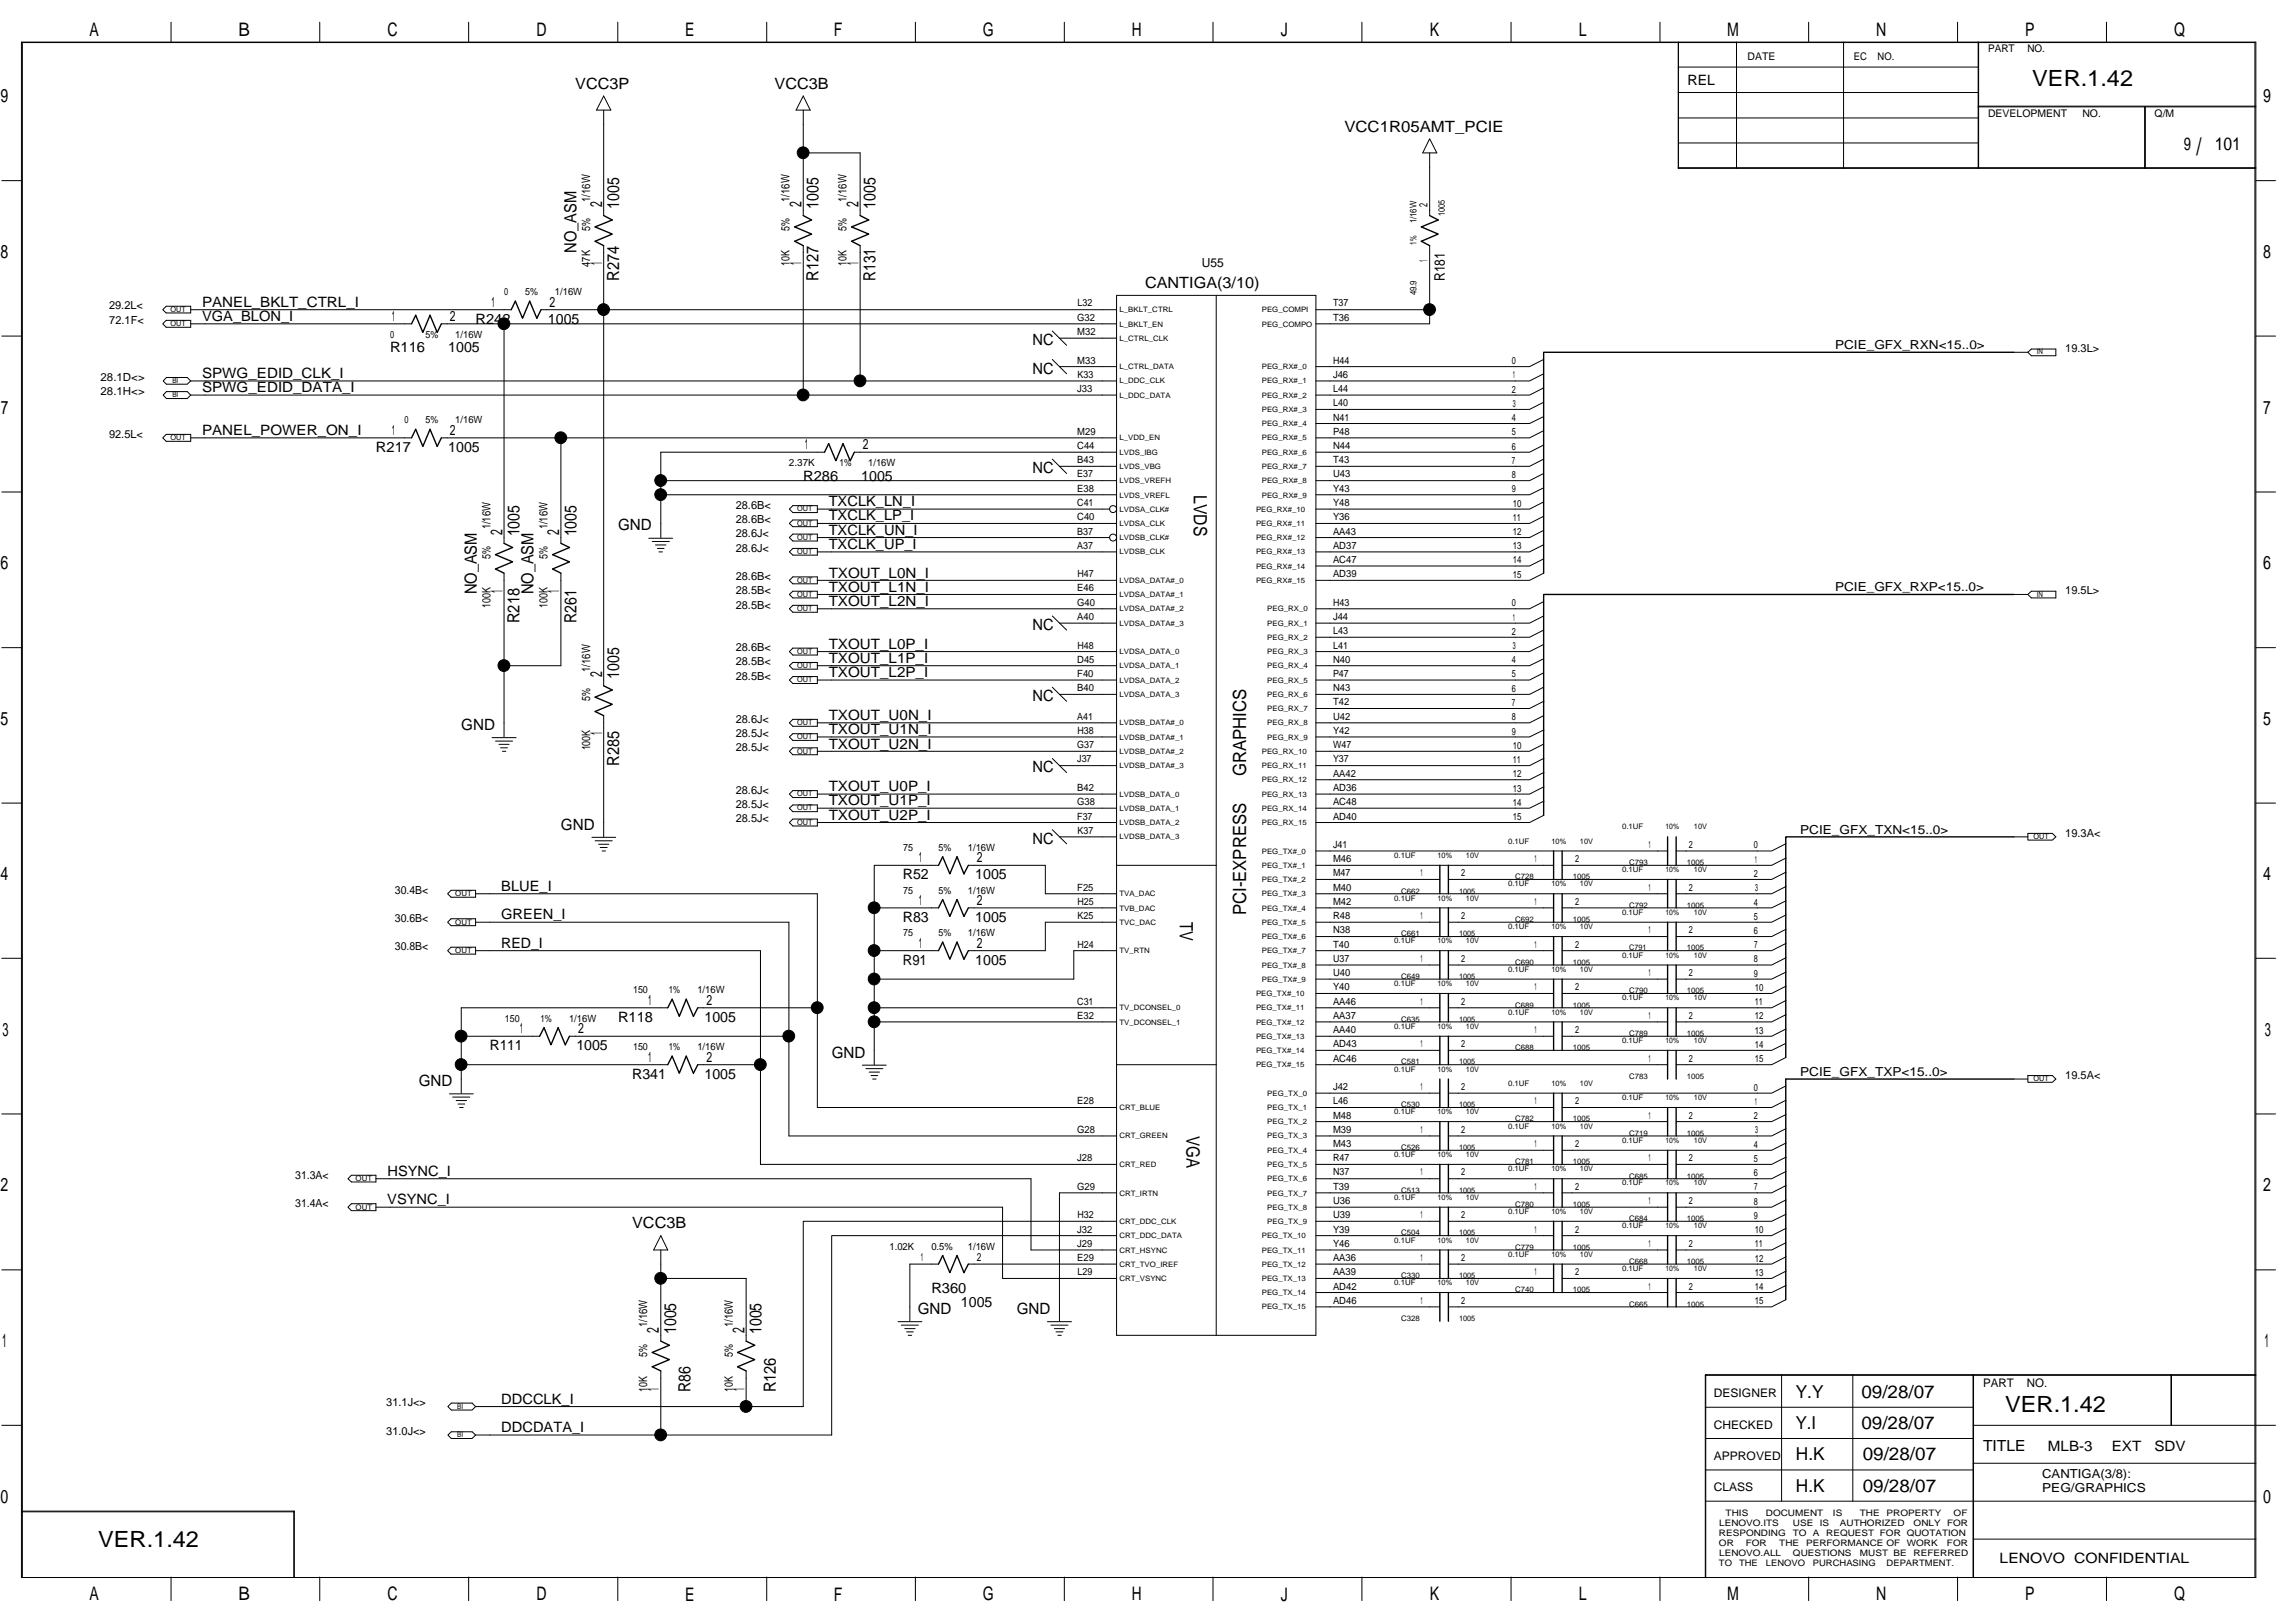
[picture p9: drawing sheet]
<svg xmlns="http://www.w3.org/2000/svg" width="420mm" height="297mm" viewBox="0 0 420 297" stroke-linecap="round" stroke-linejoin="round" font-family="sans-serif">
<defs><g id="words">
<text font-size="4.4" x="402.1" y="28.4">/</text>
<g font-size="4.1">
<text x="372.1" y="15.7">VER.1.42</text>
<text x="367.1" y="258.4">VER.1.42</text>
<text x="18" y="283.2">VER.1.42</text>
</g>
<g font-size="3.4">
<text x="16.4" y="6.6">A</text>
<text x="43.6" y="6.6">B</text>
<text x="70.9" y="6.6">C</text>
<text x="98.2" y="6.6">D</text>
<text x="125.4" y="6.6">E</text>
<text x="152.7" y="6.6">F</text>
<text x="179.9" y="6.6">G</text>
<text x="207.2" y="6.6">H</text>
<text x="234.5" y="6.6">J</text>
<text x="261.8" y="6.6">K</text>
<text x="289" y="6.6">L</text>
<text x="316.2" y="6.6">M</text>
<text x="343.5" y="6.6">N</text>
<text x="370.8" y="6.6">P</text>
<text x="398" y="6.6">Q</text>
<text x=".1" y="18.8">9</text>
<text x="414.3" y="18.8">9</text>
<text x=".1" y="47.2">8</text>
<text x="414.3" y="47.2">8</text>
<text x=".2" y="75.7">7</text>
<text x="414.3" y="75.7">7</text>
<text x="218.6" y="90.6" transform="rotate(90 218.6 90.6)">LVDS</text>
<text x=".1" y="104.2">6</text>
<text x="414.3" y="104.2">6</text>
<text x=".1" y="132.7">5</text>
<text x="414.3" y="132.7">5</text>
<text x=".1" y="161.1">4</text>
<text x="414.3" y="161.1">4</text>
<text x="216" y="168.8" transform="rotate(90 216 168.8)">TV</text>
<text x=".5" y="189.6">3</text>
<text x="414.6" y="189.6">3</text>
<text x="217.2" y="207.9" transform="rotate(90 217.2 207.9)">VGA</text>
<text x=".1" y="218.1">2</text>
<text x="414.3" y="218.1">2</text>
<text x=".4" y="246.6">1</text>
<text x="414.6" y="246.6">1</text>
<text x=".1" y="275.1">0</text>
<text x="414.3" y="275.1">0</text>
<text x="16.4" y="292.9">A</text>
<text x="43.6" y="292.9">B</text>
<text x="70.9" y="292.9">C</text>
<text x="98.2" y="292.9">D</text>
<text x="125.4" y="292.9">E</text>
<text x="152.7" y="292.9">F</text>
<text x="179.9" y="292.9">G</text>
<text x="207.2" y="292.9">H</text>
<text x="234.5" y="292.9">J</text>
<text x="261.8" y="292.9">K</text>
<text x="289" y="292.9">L</text>
<text x="316.2" y="292.9">M</text>
<text x="343.5" y="292.9">N</text>
<text x="370.8" y="292.9">P</text>
<text x="398" y="292.9">Q</text>
</g>
<g font-size="3.3">
<text x="399.8" y="27.4">9</text>
<text x="405.5" y="27.4">101</text>
<text x="228.1" y="142.1" transform="rotate(-90 228.1 142.1)">GRAPHICS</text>
<text x="228.1" y="167.5" transform="rotate(-90 228.1 167.5)">PCI-EXPRESS</text>
<text x="328.7" y="255.8">Y.Y</text>
<text x="340.8" y="255.8">09/28/07</text>
<text x="328.7" y="261.6">Y.I</text>
<text x="340.8" y="261.6">09/28/07</text>
<text x="328.8" y="267.3">H.K</text>
<text x="341" y="267.3">09/28/07</text>
<text x="328.8" y="273">H.K</text>
<text x="341" y="273">09/28/07</text>
</g>
<g font-size="3.1">
<text x="110.2" y="37.9" transform="rotate(-90 110.2 37.9)">2</text>
<text x="113.4" y="38.2" transform="rotate(-90 113.4 38.2)">1005</text>
<text x="146.7" y="37.9" transform="rotate(-90 146.7 37.9)">2</text>
<text x="149.8" y="38.2" transform="rotate(-90 149.8 38.2)">1005</text>
<text x="157.2" y="37.9" transform="rotate(-90 157.2 37.9)">2</text>
<text x="160.3" y="38.2" transform="rotate(-90 160.3 38.2)">1005</text>
<text x="105.5" y="46.2" transform="rotate(-90 105.5 46.2)">NO_ASM</text>
<text x="110.2" y="48.5" transform="rotate(-90 110.2 48.5)">1</text>
<text x="113.4" y="51.4" transform="rotate(-90 113.4 51.4)">R274</text>
<text x="146.7" y="48.5" transform="rotate(-90 146.7 48.5)">1</text>
<text x="149.8" y="51.4" transform="rotate(-90 149.8 51.4)">R127</text>
<text x="157.2" y="48.5" transform="rotate(-90 157.2 48.5)">1</text>
<text x="160.3" y="51.4" transform="rotate(-90 160.3 51.4)">R131</text>
<text x="92" y="97.9" transform="rotate(-90 92 97.9)">2</text>
<text x="95.1" y="98.2" transform="rotate(-90 95.1 98.2)">1005</text>
<text x="102.4" y="97.9" transform="rotate(-90 102.4 97.9)">2</text>
<text x="105.5" y="98.2" transform="rotate(-90 105.5 98.2)">1005</text>
<text x="87.3" y="108.8" transform="rotate(-90 87.3 108.8)">NO_ASM</text>
<text x="92" y="108.5" transform="rotate(-90 92 108.5)">1</text>
<text x="97.7" y="108.8" transform="rotate(-90 97.7 108.8)">NO_ASM</text>
<text x="102.4" y="108.5" transform="rotate(-90 102.4 108.5)">1</text>
<text x="95.1" y="114" transform="rotate(-90 95.1 114)">R218</text>
<text x="105.5" y="114" transform="rotate(-90 105.5 114)">R261</text>
<text x="110.2" y="124" transform="rotate(-90 110.2 124)">2</text>
<text x="113.4" y="124.2" transform="rotate(-90 113.4 124.2)">1005</text>
<text x="110.2" y="134.6" transform="rotate(-90 110.2 134.6)">1</text>
<text x="113.4" y="140.1" transform="rotate(-90 113.4 140.1)">R285</text>
<text x="120.6" y="243.9" transform="rotate(-90 120.6 243.9)">2</text>
<text x="123.8" y="244.2" transform="rotate(-90 123.8 244.2)">1005</text>
<text x="136.3" y="243.9" transform="rotate(-90 136.3 243.9)">2</text>
<text x="139.4" y="244.2" transform="rotate(-90 139.4 244.2)">1005</text>
<text x="120.6" y="254.5" transform="rotate(-90 120.6 254.5)">1</text>
<text x="126.4" y="254.8" transform="rotate(-90 126.4 254.8)">R86</text>
<text x="136.3" y="254.5" transform="rotate(-90 136.3 254.5)">1</text>
<text x="142" y="254.8" transform="rotate(-90 142 254.8)">R126</text>
</g>
<g font-size="2.8">
<text x="105.3" y="16.3">VCC3P</text>
<text x="141.8" y="16.3">VCC3B</text>
<text x="246.1" y="24.1">VCC1R05AMT_PCIE</text>
<text x="209.6" y="52.7">CANTIGA(3/10)</text>
<text x="189" y="63.1">NC</text>
<text x="189" y="68.4">NC</text>
<text x="189" y="86.6">NC</text>
<text x="113.1" y="97.1">GND</text>
<text x="189" y="115.3">NC</text>
<text x="189" y="128.3">NC</text>
<text x="84.4" y="133.6">GND</text>
<text x="189" y="141.4">NC</text>
<text x="102.7" y="151.9">GND</text>
<text x="189" y="154.4">NC</text>
<text x="152.3" y="193.5">GND</text>
<text x="76.7" y="198.8">GND</text>
<text x="115.7" y="224.8">VCC3B</text>
<text x="168" y="240.5">GND</text>
<text x="186.1" y="240.5">GND</text>
<text x="363" y="265.6">TITLE</text>
</g>
<text font-size="2.7" x="264.5" y="51.4" transform="rotate(-90 264.5 51.4)">R181</text>
<g font-size="2.6">
<text x="308.9" y="15.5">REL</text>
<text x="37" y="56.1">PANEL_BKLT_CTRL_I</text>
<text x="37" y="58.8">VGA_BLON_I</text>
<text x="71.7" y="58.8">1</text>
<text x="82.4" y="58.8">2</text>
<text x="87.1" y="59.3">R242</text>
<text x="90" y="56.1">1</text>
<text x="100.3" y="59.3">1005</text>
<text x="100.6" y="56.1">2</text>
<text x="71.4" y="64.5">R116</text>
<text x="82.1" y="64.5">1005</text>
<text x="37" y="71.8">SPWG_EDID_DATA_I</text>
<text x="37" y="69.2">SPWG_EDID_CLK_I</text>
<text x="37" y="79.6">PANEL_POWER_ON_I</text>
<text x="68.8" y="82.8">R217</text>
<text x="71.7" y="79.6">1</text>
<text x="82.1" y="82.8">1005</text>
<text x="82.4" y="79.6">2</text>
<text x="147.4" y="82.2">1</text>
<text x="158" y="82.2">2</text>
<text x="147.1" y="88">R286</text>
<text x="157.7" y="88">1005</text>
<text x="151.7" y="95.2">TXCLK_LP_I</text>
<text x="151.7" y="92.7">TXCLK_LN_I</text>
<text x="151.7" y="100.5">TXCLK_UP_I</text>
<text x="151.7" y="97.9">TXCLK_UN_I</text>
<text x="151.7" y="105.7">TXOUT_L0N_I</text>
<text x="151.7" y="110.9">TXOUT_L2N_I</text>
<text x="151.7" y="108.3">TXOUT_L1N_I</text>
<text x="151.7" y="118.7">TXOUT_L0P_I</text>
<text x="151.7" y="124">TXOUT_L2P_I</text>
<text x="151.7" y="121.3">TXOUT_L1P_I</text>
<text x="151.7" y="131.7">TXOUT_U0N_I</text>
<text x="151.7" y="137">TXOUT_U2N_I</text>
<text x="151.7" y="134.4">TXOUT_U1N_I</text>
<text x="151.7" y="147.4">TXOUT_U1P_I</text>
<text x="151.7" y="144.8">TXOUT_U0P_I</text>
<text x="151.7" y="150">TXOUT_U2P_I</text>
<text x="165.3" y="161">R52</text>
<text x="168.2" y="157.8">1</text>
<text x="178.6" y="161">1005</text>
<text x="178.8" y="157.8">2</text>
<text x="91.8" y="163.1">BLUE_I</text>
<text x="168.2" y="165.7">1</text>
<text x="178.8" y="165.7">2</text>
<text x="91.8" y="173.5">RED_I</text>
<text x="91.8" y="168.3">GREEN_I</text>
<text x="165.3" y="168.8">R83</text>
<text x="168.2" y="173.5">1</text>
<text x="178.6" y="168.8">1005</text>
<text x="178.8" y="173.5">2</text>
<text x="165.3" y="176.6">R91</text>
<text x="178.6" y="176.6">1005</text>
<text x="118.6" y="183.9">1</text>
<text x="129.3" y="183.9">2</text>
<text x="95.2" y="189.1">1</text>
<text x="105.8" y="189.1">2</text>
<text x="113.1" y="187">R118</text>
<text x="129" y="187">1005</text>
<text x="89.7" y="192.2">R111</text>
<text x="105.5" y="192.2">1005</text>
<text x="115.7" y="197.5">R341</text>
<text x="118.6" y="194.4">1</text>
<text x="129" y="197.5">1005</text>
<text x="129.3" y="194.4">2</text>
<text x="70.9" y="215.2">HSYNC_I</text>
<text x="70.9" y="220.4">VSYNC_I</text>
<text x="170.5" y="236.6">R360</text>
<text x="175.9" y="239.2">1005</text>
<text x="91.8" y="256.9">DDCCLK_I</text>
<text x="91.8" y="262.1">DDCDATA_I</text>
<text x="374.9" y="265.5">MLB-3</text>
<text x="386.6" y="265.5">EXT</text>
<text x="394.4" y="265.5">SDV</text>
<text x="366.1" y="286.1">LENOVO CONFIDENTIAL</text>
</g>
<g font-size="2.3">
<text x="220" y="48.8">U55</text>
<text x="335.9" y="63.9">PCIE_GFX_RXN&lt;15..0&gt;</text>
<text x="335.9" y="108.2">PCIE_GFX_RXP&lt;15..0&gt;</text>
<text x="329.6" y="152.6">PCIE_GFX_TXN&lt;15..0&gt;</text>
<text x="329.6" y="196.9">PCIE_GFX_TXP&lt;15..0&gt;</text>
<text x="373.9" y="270.4">CANTIGA(3/8):</text>
<text x="373.9" y="273">PEG/GRAPHICS</text>
</g>
<g font-size="2.2">
<text x="313.8" y="255.7">DESIGNER</text>
<text x="363" y="253.8">PART</text>
<text x="371.1" y="253.8">NO.</text>
<text x="313.8" y="261.5">CHECKED</text>
<text x="313.8" y="267.2">APPROVED</text>
<text x="313.8" y="272.9">CLASS</text>
</g>
<g font-size="2.1">
<text x="108.1" y="37" transform="rotate(-90 108.1 37)">1/16W</text>
<text x="144.6" y="37" transform="rotate(-90 144.6 37)">1/16W</text>
<text x="155" y="37" transform="rotate(-90 155 37)">1/16W</text>
<text x="261.4" y="37.9" transform="rotate(-90 261.4 37.9)">2</text>
<text x="108.1" y="42.3" transform="rotate(-90 108.1 42.3)">5%</text>
<text x="144.6" y="42.3" transform="rotate(-90 144.6 42.3)">5%</text>
<text x="155" y="42.3" transform="rotate(-90 155 42.3)">5%</text>
<text x="261.4" y="48" transform="rotate(-90 261.4 48)">1</text>
<text x="108.1" y="48.9" transform="rotate(-90 108.1 48.9)">47K</text>
<text x="144.6" y="48.7" transform="rotate(-90 144.6 48.7)">10K</text>
<text x="155" y="48.7" transform="rotate(-90 155 48.7)">10K</text>
<text x="89.8" y="96.9" transform="rotate(-90 89.8 96.9)">1/16W</text>
<text x="100.2" y="96.9" transform="rotate(-90 100.2 96.9)">1/16W</text>
<text x="89.8" y="102.3" transform="rotate(-90 89.8 102.3)">5%</text>
<text x="100.2" y="102.3" transform="rotate(-90 100.2 102.3)">5%</text>
<text x="89.8" y="111.3" transform="rotate(-90 89.8 111.3)">100K</text>
<text x="100.2" y="111.3" transform="rotate(-90 100.2 111.3)">100K</text>
<text x="108.1" y="123" transform="rotate(-90 108.1 123)">1/16W</text>
<text x="108.1" y="128.4" transform="rotate(-90 108.1 128.4)">5%</text>
<text x="108.1" y="137.3" transform="rotate(-90 108.1 137.3)">100K</text>
<text x="118.5" y="242.9" transform="rotate(-90 118.5 242.9)">1/16W</text>
<text x="134.1" y="242.9" transform="rotate(-90 134.1 242.9)">1/16W</text>
<text x="118.5" y="248.3" transform="rotate(-90 118.5 248.3)">5%</text>
<text x="134.1" y="248.3" transform="rotate(-90 134.1 248.3)">5%</text>
<text x="118.5" y="254.7" transform="rotate(-90 118.5 254.7)">10K</text>
<text x="134.1" y="254.7" transform="rotate(-90 134.1 254.7)">10K</text>
</g>
<g font-size="2">
<text x="20" y="56.6">29.2L&lt;</text>
<text x="20" y="59.2">72.1F&lt;</text>
<text x="378.1" y="64.4">19.3L&gt;</text>
<text x="18.4" y="69.7">28.1D&lt;&gt;</text>
<text x="18.4" y="72.3">28.1H&lt;&gt;</text>
<text x="20" y="80.1">92.5L&lt;</text>
<text x="134.7" y="95.8">28.6B&lt;</text>
<text x="134.7" y="93.1">28.6B&lt;</text>
<text x="134.7" y="101">28.6J&lt;</text>
<text x="134.7" y="98.3">28.6J&lt;</text>
<text x="134.7" y="106.2">28.6B&lt;</text>
<text x="134.7" y="111.4">28.5B&lt;</text>
<text x="134.7" y="108.8">28.5B&lt;</text>
<text x="378.1" y="108.8">19.5L&gt;</text>
<text x="134.7" y="119.2">28.6B&lt;</text>
<text x="134.7" y="124.4">28.5B&lt;</text>
<text x="134.7" y="121.8">28.5B&lt;</text>
<text x="134.7" y="137.5">28.5J&lt;</text>
<text x="134.7" y="134.8">28.5J&lt;</text>
<text x="134.7" y="132.2">28.6J&lt;</text>
<text x="134.7" y="147.9">28.5J&lt;</text>
<text x="134.7" y="145.3">28.6J&lt;</text>
<text x="134.7" y="150.5">28.5J&lt;</text>
<text x="378.1" y="153.1">19.3A&lt;</text>
<text x="72.3" y="163.5">30.4B&lt;</text>
<text x="72.3" y="173.9">30.8B&lt;</text>
<text x="72.3" y="168.7">30.6B&lt;</text>
<text x="378.1" y="197.4">19.5A&lt;</text>
<text x="54" y="215.7">31.3A&lt;</text>
<text x="54" y="220.9">31.4A&lt;</text>
<text x="168.6" y="230.8">1</text>
<text x="178.8" y="230.8">2</text>
<text x="70.7" y="257.4">31.1J&lt;&gt;</text>
<text x="70.7" y="262.6">31.0J&lt;&gt;</text>
</g>
<g font-size="1.9">
<text x="319.9" y="11">DATE</text>
<text x="339.4" y="11">EC</text>
<text x="343.7" y="11">NO.</text>
<text x="364" y="9.5">PART</text>
<text x="371.2" y="9.5">NO.</text>
<text x="364" y="21.3">DEVELOPMENT</text>
<text x="381.2" y="21.3">NO.</text>
<text x="394.5" y="21.3">Q/M</text>
</g>
<g font-size="1.8">
<text x="92.3" y="54">0</text>
<text x="96.2" y="54">5%</text>
<text x="101.6" y="54">1/16W</text>
<text x="197.2" y="58.7">G32</text>
<text x="197.3" y="56.1">L32</text>
<text x="244" y="56.1">T37</text>
<text x="244" y="58.7">T36</text>
<text x="71.4" y="61.8">0</text>
<text x="77.9" y="61.8">5%</text>
<text x="83.3" y="61.8">1/16W</text>
<text x="197.2" y="61.3">M32</text>
<text x="197.2" y="71.8">J33</text>
<text x="197.2" y="66.5">M33</text>
<text x="197.3" y="69.1">K33</text>
<text x="244" y="69.1">J46</text>
<text x="244.1" y="66.5">H44</text>
<text x="244.1" y="71.8">L44</text>
<text x="276.8" y="66.6">0</text>
<text x="276.8" y="71.8">2</text>
<text x="276.9" y="69.3">1</text>
<text x="74" y="77.5">0</text>
<text x="77.9" y="77.5">5%</text>
<text x="83.3" y="77.5">1/16W</text>
<text x="244" y="77">N41</text>
<text x="244.1" y="74.3">L40</text>
<text x="276.8" y="77.1">4</text>
<text x="277" y="74.5">3</text>
<text x="197.2" y="82.2">C44</text>
<text x="197.2" y="79.6">M29</text>
<text x="244" y="79.6">P48</text>
<text x="244" y="82.2">N44</text>
<text x="276.8" y="82.3">6</text>
<text x="276.8" y="79.7">5</text>
<text x="144.4" y="85.3">2.37K</text>
<text x="153.7" y="85.3">1%</text>
<text x="159" y="85.3">1/16W</text>
<text x="197.2" y="87.4">E37</text>
<text x="197.2" y="84.8">B43</text>
<text x="244" y="87.4">U43</text>
<text x="244" y="84.8">T43</text>
<text x="276.8" y="87.5">8</text>
<text x="276.8" y="84.9">7</text>
<text x="197.2" y="90">E38</text>
<text x="197.2" y="92.6">C41</text>
<text x="197.2" y="95.2">C40</text>
<text x="244" y="92.6">Y48</text>
<text x="244" y="90">Y43</text>
<text x="244" y="95.2">Y36</text>
<text x="276.8" y="90.1">9</text>
<text x="276.9" y="92.7">10</text>
<text x="276.9" y="95.3">11</text>
<text x="197.2" y="97.8">B37</text>
<text x="197.2" y="100.4">A37</text>
<text x="244" y="100.4">AD37</text>
<text x="244" y="97.8">AA43</text>
<text x="276.9" y="100.5">13</text>
<text x="276.9" y="97.9">12</text>
<text x="197.3" y="105.7">H47</text>
<text x="244" y="105.7">AD39</text>
<text x="244" y="103">AC47</text>
<text x="276.9" y="105.7">15</text>
<text x="276.9" y="103.1">14</text>
<text x="197.2" y="110.9">G40</text>
<text x="197.2" y="108.2">E46</text>
<text x="197.2" y="113.5">A40</text>
<text x="244" y="113.5">J44</text>
<text x="244.1" y="110.9">H43</text>
<text x="276.8" y="111">0</text>
<text x="276.9" y="113.6">1</text>
<text x="197.3" y="118.7">H48</text>
<text x="244.1" y="116.1">L43</text>
<text x="244.1" y="118.7">L41</text>
<text x="276.8" y="116.2">2</text>
<text x="277" y="118.8">3</text>
<text x="197.2" y="123.9">F40</text>
<text x="197.2" y="121.3">D45</text>
<text x="244" y="123.9">P47</text>
<text x="244" y="121.3">N40</text>
<text x="276.8" y="124">5</text>
<text x="276.8" y="121.4">4</text>
<text x="197.2" y="126.5">B40</text>
<text x="197.2" y="131.7">A41</text>
<text x="244" y="131.7">U42</text>
<text x="244" y="129.1">T42</text>
<text x="244" y="126.5">N43</text>
<text x="276.8" y="131.8">8</text>
<text x="276.8" y="126.6">6</text>
<text x="276.8" y="129.2">7</text>
<text x="197.2" y="136.9">G37</text>
<text x="197.3" y="134.3">H38</text>
<text x="244" y="134.3">Y42</text>
<text x="244" y="136.9">W47</text>
<text x="276.8" y="134.5">9</text>
<text x="276.9" y="137">10</text>
<text x="197.2" y="139.5">J37</text>
<text x="244" y="139.5">Y37</text>
<text x="244" y="142.2">AA42</text>
<text x="276.9" y="139.7">11</text>
<text x="276.9" y="142.2">12</text>
<text x="197.2" y="147.4">G38</text>
<text x="197.2" y="150">F37</text>
<text x="197.2" y="144.7">B42</text>
<text x="244" y="150">AD40</text>
<text x="244" y="144.7">AD36</text>
<text x="244" y="147.4">AC48</text>
<text x="276.9" y="144.9">13</text>
<text x="276.9" y="147.4">14</text>
<text x="165.3" y="155.7">75</text>
<text x="171.8" y="155.7">5%</text>
<text x="177.2" y="155.7">1/16W</text>
<text x="197.3" y="152.6">K37</text>
<text x="244" y="155.2">J41</text>
<text x="276.9" y="150.1">15</text>
<text x="301.8" y="155.2">1</text>
<text x="309.2" y="155.2">2</text>
<text x="321.1" y="155.3">0</text>
<text x="244" y="160.4">M47</text>
<text x="244" y="157.8">M46</text>
<text x="260" y="160.4">1</text>
<text x="267.5" y="160.4">2</text>
<text x="280.9" y="157.8">1</text>
<text x="288.4" y="157.8">2</text>
<text x="321.1" y="160.5">2</text>
<text x="321.3" y="157.9">1</text>
<text x="165.3" y="163.5">75</text>
<text x="171.8" y="163.5">5%</text>
<text x="177.2" y="163.5">1/16W</text>
<text x="197.2" y="163">F25</text>
<text x="197.3" y="165.6">H25</text>
<text x="244" y="165.6">M42</text>
<text x="244" y="163">M40</text>
<text x="280.9" y="165.6">1</text>
<text x="288.4" y="165.6">2</text>
<text x="301.8" y="163">1</text>
<text x="309.2" y="163">2</text>
<text x="321.1" y="165.7">4</text>
<text x="321.3" y="163.1">3</text>
<text x="165.3" y="171.4">75</text>
<text x="171.8" y="171.4">5%</text>
<text x="177.2" y="171.4">1/16W</text>
<text x="197.3" y="173.4">H24</text>
<text x="197.3" y="168.2">K25</text>
<text x="244" y="173.4">T40</text>
<text x="244" y="168.2">R48</text>
<text x="244" y="170.8">N38</text>
<text x="260" y="168.2">1</text>
<text x="267.5" y="168.2">2</text>
<text x="280.9" y="173.4">1</text>
<text x="288.4" y="173.4">2</text>
<text x="301.8" y="170.8">1</text>
<text x="309.2" y="170.8">2</text>
<text x="321.1" y="170.9">6</text>
<text x="321.1" y="168.3">5</text>
<text x="321.1" y="173.5">7</text>
<text x="244" y="178.6">U40</text>
<text x="244" y="176.1">U37</text>
<text x="260" y="176.1">1</text>
<text x="267.5" y="176.1">2</text>
<text x="301.8" y="178.6">1</text>
<text x="309.2" y="178.6">2</text>
<text x="321.1" y="178.8">9</text>
<text x="321.1" y="176.1">8</text>
<text x="115.9" y="181.8">150</text>
<text x="122.4" y="181.8">1%</text>
<text x="127.7" y="181.8">1/16W</text>
<text x="197.2" y="183.9">C31</text>
<text x="244" y="181.3">Y40</text>
<text x="244" y="183.9">AA46</text>
<text x="260" y="183.9">1</text>
<text x="267.5" y="183.9">2</text>
<text x="280.9" y="181.3">1</text>
<text x="288.4" y="181.3">2</text>
<text x="321.3" y="181.4">10</text>
<text x="321.3" y="184">11</text>
<text x="92.4" y="187">150</text>
<text x="99" y="187">1%</text>
<text x="104.2" y="187">1/16W</text>
<text x="197.2" y="186.5">E32</text>
<text x="244" y="191.7">AD43</text>
<text x="244" y="189.1">AA40</text>
<text x="244" y="186.5">AA37</text>
<text x="260" y="191.7">1</text>
<text x="267.5" y="191.7">2</text>
<text x="280.9" y="189.1">1</text>
<text x="288.4" y="189.1">2</text>
<text x="301.8" y="186.5">1</text>
<text x="309.2" y="186.5">2</text>
<text x="321.3" y="186.6">12</text>
<text x="321.3" y="191.8">14</text>
<text x="321.3" y="189.2">13</text>
<text x="115.9" y="192.2">150</text>
<text x="122.4" y="192.2">1%</text>
<text x="127.7" y="192.2">1/16W</text>
<text x="244" y="194.3">AC46</text>
<text x="301.8" y="194.3">1</text>
<text x="309.2" y="194.3">2</text>
<text x="321.3" y="194.4">15</text>
<text x="197.2" y="202.1">E28</text>
<text x="244" y="199.5">J42</text>
<text x="244.1" y="202.1">L46</text>
<text x="260" y="199.5">1</text>
<text x="267.5" y="199.5">2</text>
<text x="280.9" y="202.1">1</text>
<text x="288.4" y="202.1">2</text>
<text x="321.1" y="199.6">0</text>
<text x="321.3" y="202.2">1</text>
<text x="197.2" y="207.3">G28</text>
<text x="244" y="204.7">M48</text>
<text x="244" y="209.9">M43</text>
<text x="244" y="207.3">M39</text>
<text x="260" y="207.3">1</text>
<text x="267.5" y="207.3">2</text>
<text x="280.9" y="209.9">1</text>
<text x="288.4" y="209.9">2</text>
<text x="301.8" y="204.7">1</text>
<text x="309.2" y="204.7">2</text>
<text x="321.1" y="204.8">2</text>
<text x="321.3" y="207.4">3</text>
<text x="197.2" y="212.6">J28</text>
<text x="244" y="212.6">R47</text>
<text x="244" y="215.1">N37</text>
<text x="260" y="215.1">1</text>
<text x="267.5" y="215.1">2</text>
<text x="301.8" y="212.6">1</text>
<text x="309.2" y="212.6">2</text>
<text x="321.1" y="212.6">5</text>
<text x="321.1" y="215.3">6</text>
<text x="321.1" y="210.1">4</text>
<text x="197.2" y="217.8">G29</text>
<text x="244" y="220.4">U36</text>
<text x="244" y="217.8">T39</text>
<text x="280.9" y="217.8">1</text>
<text x="288.4" y="217.8">2</text>
<text x="301.8" y="220.4">1</text>
<text x="309.2" y="220.4">2</text>
<text x="321.1" y="220.5">8</text>
<text x="321.1" y="217.8">7</text>
<text x="197.2" y="225.6">J32</text>
<text x="197.3" y="223">H32</text>
<text x="244" y="225.6">Y39</text>
<text x="244" y="223">U39</text>
<text x="260" y="223">1</text>
<text x="267.5" y="223">2</text>
<text x="280.9" y="225.6">1</text>
<text x="288.4" y="225.6">2</text>
<text x="321.1" y="223.1">9</text>
<text x="321.3" y="225.7">10</text>
<text x="162.8" y="228.7">1.02K</text>
<text x="170.5" y="228.7">0.5%</text>
<text x="177.2" y="228.7">1/16W</text>
<text x="197.2" y="228.2">J29</text>
<text x="197.2" y="230.8">E29</text>
<text x="197.3" y="233.4">L29</text>
<text x="244" y="228.2">Y46</text>
<text x="244" y="233.4">AA39</text>
<text x="244" y="230.8">AA36</text>
<text x="260" y="230.8">1</text>
<text x="267.5" y="230.8">2</text>
<text x="280.9" y="233.4">1</text>
<text x="288.4" y="233.4">2</text>
<text x="301.8" y="228.2">1</text>
<text x="309.2" y="228.2">2</text>
<text x="321.3" y="233.5">13</text>
<text x="321.3" y="228.3">11</text>
<text x="321.3" y="230.9">12</text>
<text x="244" y="238.6">AD46</text>
<text x="244" y="236">AD42</text>
<text x="260" y="238.6">1</text>
<text x="267.5" y="238.6">2</text>
<text x="301.8" y="236">1</text>
<text x="309.2" y="236">2</text>
<text x="321.3" y="238.7">15</text>
<text x="321.3" y="236.1">14</text>
</g>
<g font-size="1.7">
<text x="259.3" y="40.9" transform="rotate(-90 259.3 40.9)">1/16W</text>
<text x="264.5" y="39.6" transform="rotate(-90 264.5 39.6)">1005</text>
<text x="259.3" y="44.8" transform="rotate(-90 259.3 44.8)">1%</text>
<text x="259.3" y="54.1" transform="rotate(-90 259.3 54.1)">49.9</text>
</g>
<g font-size="1.6">
<text x="314.7" y="281.2">RESPONDING</text>
<text x="314.7" y="279.3">LENOVO.ITS</text>
<text x="315.9" y="277.5">THIS</text>
<text x="323.3" y="277.5">DOCUMENT</text>
<text x="328.2" y="281.2">TO</text>
<text x="328.2" y="279.3">USE</text>
<text x="331.9" y="281.2">A</text>
<text x="333.2" y="279.3">IS</text>
<text x="334.3" y="281.2">REQUEST FOR QUOTATION</text>
<text x="335.6" y="277.5">IS</text>
<text x="336.8" y="279.3">AUTHORIZED</text>
<text x="340.5" y="277.5">THE</text>
<text x="345.4" y="277.5">PROPERTY</text>
<text x="350.3" y="279.3">ONLY</text>
<text x="356.5" y="279.3">FOR</text>
<text x="357.7" y="277.5">OF</text>
<text x="314.7" y="286.7">TO</text>
<text x="314.7" y="283">OR</text>
<text x="314.7" y="284.9">LENOVO.ALL</text>
<text x="318.4" y="286.7">THE</text>
<text x="319.6" y="283">FOR</text>
<text x="323.3" y="286.7">LENOVO</text>
<text x="325.7" y="283">THE</text>
<text x="328.2" y="284.9">QUESTIONS</text>
<text x="330.7" y="283">PERFORMANCE OF</text>
<text x="331.9" y="286.7">PURCHASING</text>
<text x="340.5" y="284.9">MUST BE</text>
<text x="345.4" y="286.7">DEPARTMENT.</text>
<text x="349.1" y="283">WORK</text>
<text x="350.3" y="284.9">REFERRED</text>
<text x="356.4" y="283">FOR</text>
</g>
<g font-size="1.4">
<text x="31.2" y="57.1">OUT</text>
<text x="31.2" y="59.7">OUT</text>
<text x="205" y="59.8">L_BKLT_EN</text>
<text x="205" y="57.1">L_BKLT_CTRL</text>
<text x="231" y="59.8">PEG_COMPO</text>
<text x="231" y="57.1">PEG_COMPI</text>
<text x="205" y="62.4">L_CTRL_CLK</text>
<text x="372.9" y="64.9">IN</text>
<text x="31.6" y="70.1">BI</text>
<text x="205" y="70.2">L_DDC_CLK</text>
<text x="205" y="67.6">L_CTRL_DATA</text>
<text x="231" y="70.2">PEG_RX#_1</text>
<text x="231" y="67.6">PEG_RX#_0</text>
<text x="31.6" y="72.7">BI</text>
<text x="205" y="72.8">L_DDC_DATA</text>
<text x="231" y="72.8">PEG_RX#_2</text>
<text x="231" y="75.4">PEG_RX#_3</text>
<text x="31.2" y="80.6">OUT</text>
<text x="205" y="83.2">LVDS_IBG</text>
<text x="205" y="80.6">L_VDD_EN</text>
<text x="231" y="83.2">PEG_RX#_6</text>
<text x="231" y="78">PEG_RX#_4</text>
<text x="231" y="80.6">PEG_RX#_5</text>
<text x="205" y="88.4">LVDS_VREFH</text>
<text x="205" y="85.8">LVDS_VBG</text>
<text x="231" y="88.4">PEG_RX#_8</text>
<text x="231" y="85.8">PEG_RX#_7</text>
<text x="146" y="93.6">OUT</text>
<text x="205" y="93.6">LVDSA_CLK#</text>
<text x="205" y="91.1">LVDS_VREFL</text>
<text x="229.9" y="93.6">PEG_RX#_10</text>
<text x="231" y="91.1">PEG_RX#_9</text>
<text x="146" y="101.4">OUT</text>
<text x="146" y="96.2">OUT</text>
<text x="146" y="98.8">OUT</text>
<text x="205" y="101.5">LVDSB_CLK</text>
<text x="205" y="98.8">LVDSB_CLK#</text>
<text x="205" y="96.3">LVDSA_CLK</text>
<text x="229.9" y="96.3">PEG_RX#_11</text>
<text x="229.9" y="98.8">PEG_RX#_12</text>
<text x="229.9" y="101.5">PEG_RX#_13</text>
<text x="146" y="106.6">OUT</text>
<text x="205" y="106.7">LVDSA_DATA#_0</text>
<text x="229.9" y="104.1">PEG_RX#_14</text>
<text x="229.9" y="106.7">PEG_RX#_15</text>
<text x="146" y="109.3">OUT</text>
<text x="146" y="111.8">OUT</text>
<text x="205" y="109.3">LVDSA_DATA#_1</text>
<text x="205" y="111.9">LVDSA_DATA#_2</text>
<text x="232" y="111.9">PEG_RX_0</text>
<text x="372.9" y="109.2">IN</text>
<text x="146" y="119.7">OUT</text>
<text x="205" y="114.5">LVDSA_DATA#_3</text>
<text x="205" y="119.7">LVDSA_DATA_0</text>
<text x="232" y="119.7">PEG_RX_3</text>
<text x="232" y="114.5">PEG_RX_1</text>
<text x="232" y="117.1">PEG_RX_2</text>
<text x="146" y="122.3">OUT</text>
<text x="146" y="124.9">OUT</text>
<text x="205" y="122.3">LVDSA_DATA_1</text>
<text x="205" y="124.9">LVDSA_DATA_2</text>
<text x="232" y="122.3">PEG_RX_4</text>
<text x="232" y="124.9">PEG_RX_5</text>
<text x="205" y="127.5">LVDSA_DATA_3</text>
<text x="232" y="127.5">PEG_RX_6</text>
<text x="232" y="130.2">PEG_RX_7</text>
<text x="146" y="135.3">OUT</text>
<text x="146" y="137.9">OUT</text>
<text x="146" y="132.7">OUT</text>
<text x="205" y="132.8">LVDSB_DATA#_0</text>
<text x="205" y="135.4">LVDSB_DATA#_1</text>
<text x="205" y="138">LVDSB_DATA#_2</text>
<text x="231" y="138">PEG_RX_10</text>
<text x="232" y="135.4">PEG_RX_9</text>
<text x="232" y="132.8">PEG_RX_8</text>
<text x="205" y="140.6">LVDSB_DATA#_3</text>
<text x="231" y="143.2">PEG_RX_12</text>
<text x="231" y="140.6">PEG_RX_11</text>
<text x="146" y="145.8">OUT</text>
<text x="146" y="148.3">OUT</text>
<text x="205" y="145.8">LVDSB_DATA_0</text>
<text x="205" y="148.4">LVDSB_DATA_1</text>
<text x="231" y="148.4">PEG_RX_14</text>
<text x="231" y="145.8">PEG_RX_13</text>
<text x="146" y="151">OUT</text>
<text x="205" y="151">LVDSB_DATA_2</text>
<text x="205" y="153.6">LVDSB_DATA_3</text>
<text x="231" y="151">PEG_RX_15</text>
<text x="276.1" y="154.4">0.1UF</text>
<text x="284" y="154.4">10%</text>
<text x="289.3" y="154.4">10V</text>
<text x="297" y="151.8">0.1UF</text>
<text x="304.9" y="151.8">10%</text>
<text x="310.1" y="151.8">10V</text>
<text x="372.3" y="153.6">OUT</text>
<text x="231" y="161.5">PEG_TX#_2</text>
<text x="231" y="156.2">PEG_TX#_0</text>
<text x="231" y="158.8">PEG_TX#_1</text>
<text x="255.3" y="157">0.1UF</text>
<text x="263.2" y="157">10%</text>
<text x="268.4" y="157">10V</text>
<text x="277.4" y="160.9">C728</text>
<text x="287.9" y="160.9">1005</text>
<text x="297" y="159.6">0.1UF</text>
<text x="298.3" y="158.3">C793</text>
<text x="304.9" y="159.6">10%</text>
<text x="308.8" y="158.3">1005</text>
<text x="310.1" y="159.6">10V</text>
<text x="83.3" y="164">OUT</text>
<text x="204.9" y="166.7">TVB_DAC</text>
<text x="204.9" y="164">TVA_DAC</text>
<text x="231" y="164">PEG_TX#_3</text>
<text x="231" y="166.7">PEG_TX#_4</text>
<text x="255.3" y="164.8">0.1UF</text>
<text x="256.5" y="163.5">C662</text>
<text x="263.2" y="164.8">10%</text>
<text x="267.1" y="163.5">1005</text>
<text x="268.4" y="164.8">10V</text>
<text x="276.1" y="162.2">0.1UF</text>
<text x="284" y="162.2">10%</text>
<text x="289.3" y="162.2">10V</text>
<text x="297" y="167.4">0.1UF</text>
<text x="298.3" y="166.1">C792</text>
<text x="304.9" y="167.4">10%</text>
<text x="308.8" y="166.1">1005</text>
<text x="310.1" y="167.4">10V</text>
<text x="83.3" y="169.2">OUT</text>
<text x="204.9" y="169.2">TVC_DAC</text>
<text x="231" y="169.2">PEG_TX#_5</text>
<text x="231" y="171.9">PEG_TX#_6</text>
<text x="255.3" y="172.6">0.1UF</text>
<text x="256.5" y="171.4">C661</text>
<text x="263.2" y="172.6">10%</text>
<text x="267.1" y="171.4">1005</text>
<text x="268.4" y="172.6">10V</text>
<text x="276.1" y="170.1">0.1UF</text>
<text x="277.4" y="168.7">C692</text>
<text x="284" y="170.1">10%</text>
<text x="287.9" y="168.7">1005</text>
<text x="289.3" y="170.1">10V</text>
<text x="298.3" y="173.9">C791</text>
<text x="308.8" y="173.9">1005</text>
<text x="83.3" y="174.4">OUT</text>
<text x="204.9" y="174.5">TV_RTN</text>
<text x="231" y="177.1">PEG_TX#_8</text>
<text x="231" y="179.7">PEG_TX#_9</text>
<text x="231" y="174.5">PEG_TX#_7</text>
<text x="256.5" y="179.2">C649</text>
<text x="267.1" y="179.2">1005</text>
<text x="276.1" y="177.9">0.1UF</text>
<text x="277.4" y="176.6">C690</text>
<text x="284" y="177.9">10%</text>
<text x="287.9" y="176.6">1005</text>
<text x="289.3" y="177.9">10V</text>
<text x="297" y="175.3">0.1UF</text>
<text x="304.9" y="175.3">10%</text>
<text x="310.1" y="175.3">10V</text>
<text x="204.9" y="184.9">TV_DCONSEL_0</text>
<text x="229.9" y="182.3">PEG_TX#_10</text>
<text x="229.9" y="184.9">PEG_TX#_11</text>
<text x="255.3" y="180.5">0.1UF</text>
<text x="263.2" y="180.5">10%</text>
<text x="268.4" y="180.5">10V</text>
<text x="276.1" y="185.7">0.1UF</text>
<text x="277.4" y="184.4">C689</text>
<text x="284" y="185.7">10%</text>
<text x="287.9" y="184.4">1005</text>
<text x="289.3" y="185.7">10V</text>
<text x="297" y="183.1">0.1UF</text>
<text x="298.3" y="181.8">C790</text>
<text x="304.9" y="183.1">10%</text>
<text x="308.8" y="181.8">1005</text>
<text x="310.1" y="183.1">10V</text>
<text x="204.9" y="187.5">TV_DCONSEL_1</text>
<text x="229.9" y="190.1">PEG_TX#_13</text>
<text x="229.9" y="187.5">PEG_TX#_12</text>
<text x="255.3" y="188.3">0.1UF</text>
<text x="256.5" y="187">C635</text>
<text x="263.2" y="188.3">10%</text>
<text x="267.1" y="187">1005</text>
<text x="268.4" y="188.3">10V</text>
<text x="297" y="190.9">0.1UF</text>
<text x="298.3" y="189.6">C789</text>
<text x="304.9" y="190.9">10%</text>
<text x="308.8" y="189.6">1005</text>
<text x="310.1" y="190.9">10V</text>
<text x="229.9" y="192.7">PEG_TX#_14</text>
<text x="229.9" y="195.3">PEG_TX#_15</text>
<text x="255.3" y="196.1">0.1UF</text>
<text x="256.5" y="194.8">C581</text>
<text x="263.2" y="196.1">10%</text>
<text x="267.1" y="194.8">1005</text>
<text x="268.4" y="196.1">10V</text>
<text x="277.4" y="192.2">C688</text>
<text x="287.9" y="192.2">1005</text>
<text x="298.3" y="197.4">C783</text>
<text x="308.8" y="197.4">1005</text>
<text x="372.3" y="197.9">OUT</text>
<text x="204.9" y="203.2">CRT_BLUE</text>
<text x="232" y="203.2">PEG_TX_1</text>
<text x="232" y="200.5">PEG_TX_0</text>
<text x="255.3" y="204">0.1UF</text>
<text x="256.5" y="202.6">C530</text>
<text x="263.2" y="204">10%</text>
<text x="267.1" y="202.6">1005</text>
<text x="268.4" y="204">10V</text>
<text x="276.1" y="198.7">0.1UF</text>
<text x="284" y="198.7">10%</text>
<text x="289.3" y="198.7">10V</text>
<text x="297" y="201.3">0.1UF</text>
<text x="304.9" y="201.3">10%</text>
<text x="310.1" y="201.3">10V</text>
<text x="204.9" y="208.4">CRT_GREEN</text>
<text x="232" y="205.8">PEG_TX_2</text>
<text x="232" y="208.4">PEG_TX_3</text>
<text x="276.1" y="206.5">0.1UF</text>
<text x="277.4" y="205.2">C782</text>
<text x="284" y="206.5">10%</text>
<text x="287.9" y="205.2">1005</text>
<text x="289.3" y="206.5">10V</text>
<text x="297" y="209.2">0.1UF</text>
<text x="298.3" y="207.9">C719</text>
<text x="304.9" y="209.2">10%</text>
<text x="308.8" y="207.9">1005</text>
<text x="310.1" y="209.2">10V</text>
<text x="204.9" y="213.6">CRT_RED</text>
<text x="232" y="211">PEG_TX_4</text>
<text x="232" y="213.6">PEG_TX_5</text>
<text x="255.3" y="211.8">0.1UF</text>
<text x="256.5" y="210.5">C526</text>
<text x="263.2" y="211.8">10%</text>
<text x="267.1" y="210.5">1005</text>
<text x="268.4" y="211.8">10V</text>
<text x="276.1" y="214.4">0.1UF</text>
<text x="277.4" y="213.1">C781</text>
<text x="284" y="214.4">10%</text>
<text x="287.9" y="213.1">1005</text>
<text x="289.3" y="214.4">10V</text>
<text x="298.3" y="215.7">C685</text>
<text x="308.8" y="215.7">1005</text>
<text x="65.1" y="221.4">OUT</text>
<text x="65.1" y="216.2">OUT</text>
<text x="204.9" y="218.8">CRT_IRTN</text>
<text x="232" y="221.4">PEG_TX_8</text>
<text x="232" y="216.2">PEG_TX_6</text>
<text x="232" y="218.8">PEG_TX_7</text>
<text x="255.3" y="219.6">0.1UF</text>
<text x="256.5" y="218.3">C513</text>
<text x="263.2" y="219.6">10%</text>
<text x="267.1" y="218.3">1005</text>
<text x="268.4" y="219.6">10V</text>
<text x="277.4" y="220.9">C780</text>
<text x="287.9" y="220.9">1005</text>
<text x="297" y="217">0.1UF</text>
<text x="304.9" y="217">10%</text>
<text x="310.1" y="217">10V</text>
<text x="204.9" y="224">CRT_DDC_CLK</text>
<text x="204.9" y="226.6">CRT_DDC_DATA</text>
<text x="231" y="226.6">PEG_TX_10</text>
<text x="232" y="224">PEG_TX_9</text>
<text x="255.3" y="227.4">0.1UF</text>
<text x="256.5" y="226.1">C504</text>
<text x="263.2" y="227.4">10%</text>
<text x="267.1" y="226.1">1005</text>
<text x="268.4" y="227.4">10V</text>
<text x="276.1" y="222.2">0.1UF</text>
<text x="284" y="222.2">10%</text>
<text x="289.3" y="222.2">10V</text>
<text x="297" y="224.8">0.1UF</text>
<text x="298.3" y="223.5">C684</text>
<text x="304.9" y="224.8">10%</text>
<text x="308.8" y="223.5">1005</text>
<text x="310.1" y="224.8">10V</text>
<text x="204.9" y="229.2">CRT_HSYNC</text>
<text x="204.9" y="231.9">CRT_TVO_IREF</text>
<text x="231" y="231.9">PEG_TX_12</text>
<text x="231" y="229.2">PEG_TX_11</text>
<text x="256.5" y="233.9">C330</text>
<text x="267.1" y="233.9">1005</text>
<text x="276.1" y="230">0.1UF</text>
<text x="277.4" y="228.7">C779</text>
<text x="284" y="230">10%</text>
<text x="287.9" y="228.7">1005</text>
<text x="289.3" y="230">10V</text>
<text x="297" y="232.6">0.1UF</text>
<text x="298.3" y="231.3">C668</text>
<text x="304.9" y="232.6">10%</text>
<text x="308.8" y="231.3">1005</text>
<text x="310.1" y="232.6">10V</text>
<text x="204.9" y="234.4">CRT_VSYNC</text>
<text x="231" y="239.6">PEG_TX_15</text>
<text x="231" y="237.1">PEG_TX_14</text>
<text x="231" y="234.4">PEG_TX_13</text>
<text x="255.3" y="235.2">0.1UF</text>
<text x="263.2" y="235.2">10%</text>
<text x="268.4" y="235.2">10V</text>
<text x="277.4" y="236.5">C740</text>
<text x="287.9" y="236.5">1005</text>
<text x="298.3" y="239.1">C665</text>
<text x="308.8" y="239.1">1005</text>
<text x="256.5" y="241.8">C328</text>
<text x="267.1" y="241.8">1005</text>
<text x="83.7" y="257.9">BI</text>
<text x="83.7" y="263.1">BI</text>
</g>
</g></defs>
<g fill="none" stroke="#000" stroke-width=".25">
<path d="M110.5 39.5l1.6 .8-3.1 1.2 3.1 1.3-3.1 1.4 1.5 .8M147.1 39.5l1.5 .8-3.1 1.2 3.1 1.3-3.1 1.4 1.6 .8M157.5 39.5l1.5 .8-3.1 1.2 3.1 1.3-3.1 1.4 1.6 .8M261.7 39.5l1.6 .8-3.1 1.2 3.1 1.3-3.1 1.4 1.5 .8M75.3 59.3l.8-1.6 1.3 3.1 1.3-3.1 1.3 3.1 .8-1.5M93.6 56.7l.7-1.6 1.4 3.2 1.3-3.2 1.3 3.2 .7-1.6M368.7 64.5h-86.1v40.4M75.3 80.1l.8-1.5 1.3 3.1 1.3-3.1 1.3 3.1 .8-1.6M92.3 99.4l1.5 .8-3.1 1.3 3.1 1.3-3.1 1.3 1.6 .8M102.7 99.4l1.6 .8-3.1 1.3 3.1 1.3-3.1 1.3 1.5 .8M150.9 82.8l.8-1.6 1.3 3.1 1.3-3.1 1.3 3.1 .8-1.5M368.7 108.8h-86.1v40.4"/>
<path d="M110.5 125.5l1.6 .8-3.1 1.3 3.1 1.3-3.1 1.3 1.5 .8M171.8 158.4l.8-1.6 1.3 3.1 1.3-3.1 1.3 3.1 .8-1.5M263.6 158.4v5.2M265.2 158.4v5.2M284.4 155.7v5.3M286 155.7v5.3M305.3 153.2v5.2M306.9 153.2v5.2M368.7 153.2h-41.8v40.3M171.8 166.2l.8-1.6 1.3 3.1 1.3-3.1 1.3 3.1 .8-1.5M171.8 174l.8-1.6 1.3 3.2 1.3-3.2 1.3 3.2 .8-1.6M263.6 166.2v5.2"/>
<path d="M263.6 174v5.2M265.2 166.2v5.2M265.2 174v5.2M284.4 163.6v5.2M284.4 171.4v5.2M284.4 179.2v5.2M286 163.6v5.2M286 171.4v5.2M286 179.2v5.2M305.3 161v5.2M305.3 168.8v5.2M305.3 176.6v5.2"/>
<path d="M306.9 161v5.2M306.9 168.8v5.2M306.9 176.6v5.2M98.8 189.7l.8-1.6 1.3 3.1 1.3-3.1 1.3 3.1 .8-1.5M122.2 194.9l.9-1.6 1.3 3.1 1.2-3.1 1.3 3.1 .9-1.5M122.2 184.4l.9-1.5 1.3 3.1 1.2-3.1 1.3 3.1 .9-1.6M263.6 181.8v5.2M263.6 189.7v5.2M263.6 197.5v5.2M265.2 181.8v5.2M265.2 189.7v5.2M265.2 197.5v5.2"/>
<path d="M284.4 187v5.2M286 187v5.2M305.3 184.4v5.3M305.3 192.2v5.3M306.9 184.4v5.3M306.9 192.2v5.3M368.7 197.5h-41.8v40.4M263.6 205.3v5.2M263.6 213.1v5.2M265.2 205.3v5.2M265.2 213.1v5.2M284.4 200.1v5.2"/>
<path d="M284.4 207.9v5.2M284.4 215.7v5.2M286 200.1v5.2M286 207.9v5.2M286 215.7v5.2M305.3 202.7v5.2M305.3 210.5v5.2M305.3 218.3v5.2M306.9 202.7v5.2M306.9 210.5v5.2M306.9 218.3v5.2M171.8 231.4l.8-1.6 1.3 3.1 1.3-3.1 1.3 3.1 .8-1.5"/>
<path d="M263.6 228.8v5.2M263.6 236.6v5.2M263.6 220.9v5.2M265.2 228.8v5.2M265.2 236.6v5.2M265.2 220.9v5.2M284.4 223.5v5.3M284.4 231.4v5.2M286 223.5v5.3M286 231.4v5.2M305.3 226.1v5.3M305.3 234v5.2"/>
<path d="M306.9 226.1v5.3M306.9 234v5.2M121 245.4l1.5 .8-3.1 1.3 3.1 1.3-3.1 1.3 1.6 .8M136.6 245.4l1.6 .8-3.2 1.3 3.2 1.3-3.2 1.3 1.6 .8"/>
</g>
<g fill="none" stroke="#000" stroke-width=".18">
<path d="M3.9 7.7h409.1v281h-409.1zM31.3 4.1v3.6M58.5 4.1v3.6M85.8 4.1v3.6M110.5 17.6l1.3 2.6h-2.6zM113.1 4.1v3.6M140.4 4.1v3.6M147.1 17.6l1.2 2.6h-2.6zM167.6 4.1v3.6M194.8 4.1v3.6M222.1 4.1v3.6M249.3 4.1v3.6"/>
<path d="M276.6 4.1v3.6M303.9 4.1v3.6M307.2 7.7v23.1h105.8M307.2 12.3h55M307.2 16.9h55M307.3 7.7v23.1M317.9 7.7v23.1M331.1 4.1v3.6M337.5 7.7v23.1M358.4 4.1v3.6M362.2 7.7v23.1M362.2 19.4h50.8"/>
<path d="M362.2 19.6h50.8M385.6 4.1v3.6M392.6 19.6v11.2M392.8 19.6v11.2M.3 33.1h3.6M110.5 20.2v19.3M147.1 28h10.4v11.5M147.1 20.2v19.3M261.7 25.4l1.3 2.6h-2.5zM261.7 28v11.5M307.2 30.7h105.8M307.2 21.6h55"/>
<path d="M307.3 26.2h54.9M413 33.1h3.6M29.8 59.3l.6-.7h4.5v1.3h-4.5zM30.4 56h4.5v1.3h-4.5l-.6-.6zM34.9 59.3h40.4M34.9 56.7h58.7M80.8 59.3h11.5v40.1M110.5 45v11.7h-11.5M147.1 45v27.3M157.5 45v24.7M204.4 54.1h36.5v190.3h-36.5zM204.4 59.3h-112.1"/>
<path d="M204.4 56.7h-93.9v68.8M222.7 54.1v190.3M240.9 56.7h20.8M261.7 45v14.3h-20.8M.3 61.5h3.6M30.5 71.7h3.8l.6 .6-.6 .6h-3.8l-.6-.6zM30.5 69.1h3.8l.6 .6-.6 .6h-3.8l-.6-.6zM192.6 60.6l2.7 2.6M192.6 65.8l2.7 2.6M204.4 67.1h-10.4M204.4 61.9h-10.4M204.4 69.7h-169.5"/>
<path d="M204.4 72.3h-169.5M282.6 78.8l-2.6 1.3h-39.1M282.6 76.2l-2.6 1.3h-39.1M282.6 73.6l-2.6 1.3h-39.1M282.6 68.4l-2.6 1.3h-39.1M282.6 65.8l-2.6 1.3h-39.1M282.6 71l-2.6 1.3h-39.1M368.7 64.5h2.6M371.3 64.5l.6-.6h4.5v1.2h-4.5zM413 61.5h3.6M.3 90h3.6M29.8 80.1l.6-.6h4.5v1.3h-4.5z"/>
<path d="M75.3 80.1h-40.4M102.7 80.1v19.3M118.8 98.5h4.3M119.4 99.1h3.1M120 99.7h1.9M145.1 92.5h4.5v1.3h-4.5l-.6-.6zM145.1 97.7h4.5v1.3h-4.5l-.6-.6zM145.1 95.2h4.5v1.2h-4.5l-.6-.6zM150.9 82.8h-29.9v15.6M192.6 84l2.7 2.7M203.1 93.2h-53.5M203.1 98.4h-53.5"/>
<path d="M204.4 80.1h-123.6M204.4 82.8h-48M204.4 85.3h-10.4M204.4 88h-83.4M204.4 90.6h-83.4M204.4 95.8h-54.8M282.6 99.7l-2.6 1.3h-39.1M282.6 91.9l-2.6 1.3h-39.1M282.6 94.5l-2.6 1.3h-39.1M282.6 97.1l-2.6 1.3h-39.1M282.6 86.7l-2.6 1.3h-39.1M282.6 89.3l-2.6 1.3h-39.1"/>
<path d="M282.6 84l-2.6 1.3h-39.1M282.6 81.4l-2.6 1.4h-39.1M413 90h3.6M.3 118.5h3.6M92.3 104.9v30M102.7 104.9v16.9h-10.4M120.3 100.4h1.3M120.6 101h.7M144.5 108.8l.6-.6h4.5v1.2h-4.5zM144.5 111.4l.6-.6h4.5v1.3h-4.5zM144.5 119.3l.6-.7h4.5v1.3h-4.5zM145.1 100.4h4.5v1.2h-4.5l-.6-.6z"/>
<path d="M145.1 105.6h4.5v1.2h-4.5l-.6-.6zM192.6 112.7l2.7 2.6M204.4 101h-54.8M204.4 106.2h-54.8M204.4 108.8h-54.8M204.4 111.4h-54.8M204.4 114h-10.4M204.4 119.3h-54.8M282.6 102.3l-2.6 1.3h-39.1M282.6 104.9l-2.6 1.3h-39.1M282.6 117.9l-2.6 1.4h-39.1M282.6 115.3l-2.6 1.3h-39.1"/>
<path d="M282.6 110.1l-2.6 1.3h-39.1M282.6 112.7l-2.6 1.3h-39.1M368.7 108.8h2.6M371.3 108.8l.6-.6h4.5v1.2h-4.5zM413 118.5h3.6M90.1 135h4.4M90.7 135.6h3.1M91.3 136.2h1.9M91.6 136.9h1.3M92 137.5h.6M110.5 131v22.2M144.5 124.5l.6-.7h4.5v1.3h-4.5z"/>
<path d="M144.5 134.9l.6-.6h4.5v1.2h-4.5zM144.5 121.8l.6-.6h4.5v1.3h-4.5zM145.1 131.7h4.5v1.2h-4.5l-.6-.6zM145.1 136.9h4.5v1.2h-4.5l-.6-.6zM192.6 138.8l2.7 2.6M192.6 125.8l2.7 2.6M204.4 121.8h-54.8M204.4 124.5h-54.8M204.4 127.1h-10.4M204.4 132.3h-54.8M204.4 134.9h-54.8M204.4 137.5h-54.8"/>
<path d="M282.6 138.8l-2.6 1.3h-39.1M282.6 136.2l-2.6 1.3h-39.1M282.6 131l-2.6 1.3h-39.1M282.6 133.6l-2.6 1.3h-39.1M282.6 125.8l-2.6 1.3h-39.1M282.6 123.1l-2.6 1.4h-39.1M282.6 128.4l-2.6 1.3h-39.1M282.6 120.6l-2.6 1.2h-39.1M.3 147h3.6M108.4 153.2h4.3M109 153.9h3.1M109.6 154.5h1.9"/>
<path d="M109.9 155.1h1.3M110.2 155.7h.7M144.5 147.9l.6-.6h4.5v1.2h-4.5zM145.1 149.9h4.5v1.3h-4.5l-.6-.7zM145.1 144.7h4.5v1.3h-4.5l-.6-.7zM171.8 158.4h-11.7v7.8M177.3 158.4h14.1v5.2h13M192.6 151.8l2.7 2.6M204.4 140.1h-10.4M204.4 145.3h-54.8M204.4 147.9h-54.8M204.4 150.5h-54.8"/>
<path d="M204.4 153.2h-10.4M204.4 158.4h18.3M240.9 155.7h64.4M240.9 158.4h43.5M282.6 149.2l-2.6 1.3h-39.1M282.6 146.6l-2.6 1.3h-39.1M282.6 144l-2.6 1.3h-39.1M282.6 141.4l-2.6 1.3h-39.1M326.9 157.1l-2.6 1.3h-38.3M326.9 159.6l-2.6 1.4h-59.1M326.9 154.4l-2.6 1.3h-17.4M368.7 153.2h2.6"/>
<path d="M371.3 152.5h4.4l.7 .7-.7 .6h-4.4zM413 147h3.6M.3 175.4h3.6M81.9 168.8l.7-.7h4.5v1.3h-4.5zM81.9 163.6l.7-.7h4.5v1.3h-4.5zM81.9 174l.7-.6h4.5v1.2h-4.5zM87.1 163.6h62.5v39.1h54.8M87.1 168.8h57.3v39.1h60M87.1 174h52.1v20.9M160.1 179.2v5.2M171.8 174h-11.7v5.2M171.8 166.2h-11.7v7.8"/>
<path d="M204.4 166.2h-27.1M204.4 168.8h-13v5.2h-14.1M204.4 174h-7.8v5.2h-36.5M240.9 166.2h43.5M240.9 163.6h64.4M240.9 168.8h22.7M240.9 174h43.5M240.9 161h22.7M240.9 171.4h64.4M240.9 176.6h22.7M240.9 179.2h64.4M326.9 175.3l-2.6 1.3h-59.1"/>
<path d="M326.9 177.9l-2.6 1.3h-17.4M326.9 162.3l-2.6 1.3h-17.4M326.9 164.9l-2.6 1.3h-38.3M326.9 167.5l-2.6 1.3h-59.1M326.9 172.7l-2.6 1.3h-38.3M326.9 170.1l-2.6 1.3h-17.4M413 175.4h3.6M84.4 194.9v5.2M98.8 189.7h-14.4v5.2h37.8M104.3 189.7h40.1M122.2 184.4h-37.8v5.3M127.8 184.4h21.8"/>
<path d="M127.8 194.9h11.4v18.2h65.2M157.9 194.9h4.4M158.5 195.6h3.1M159.1 196.2h1.9M159.5 196.9h1.2M159.8 197.5h.6M160.1 187v7.9M204.4 184.4h-44.3v2.6h44.3M204.4 194.9h18.3M240.9 184.4h22.7M240.9 187h64.4M240.9 181.8h43.5"/>
<path d="M240.9 192.2h22.7M240.9 189.7h43.5M240.9 194.9h64.4M326.9 180.5l-2.6 1.3h-38.3M326.9 185.7l-2.6 1.3h-17.4M326.9 183.1l-2.6 1.3h-59.1M326.9 193.5l-2.6 1.4h-17.4M326.9 188.3l-2.6 1.4h-38.3M326.9 191l-2.6 1.2h-59.1M326.9 198.8l-2.6 1.3h-59.1M368.7 197.5h2.6M371.3 196.9h4.4l.7 .6-.7 .6h-4.4z"/>
<path d="M.3 203.9h3.6M64.3 215.1h4.5v1.2h-4.5l-.6-.6zM68.8 215.7h120v13.1h15.6M82.3 200.2h4.3M82.9 200.8h3.1M83.5 201.4h1.9M83.9 202.1h1.2M84.1 202.7h.7M204.4 218.3h-10.4v23.5M240.9 202.7h43.5M240.9 207.9h22.7M240.9 213.1h64.4"/>
<path d="M240.9 218.3h43.5M240.9 200.1h22.7M240.9 205.3h64.4M240.9 210.5h43.5M240.9 215.7h22.7M326.9 201.4l-2.6 1.3h-38.3M326.9 204l-2.6 1.3h-17.4M326.9 206.6l-2.6 1.3h-59.1M326.9 209.2l-2.6 1.3h-38.3M326.9 211.8l-2.6 1.3h-17.4M326.9 217l-2.6 1.3h-38.3M326.9 214.4l-2.6 1.3h-59.1"/>
<path d="M326.9 219.6l-2.6 1.3h-17.4M413 203.9h3.6M.3 232.4h3.6M63.7 220.9l.6-.6h4.5v1.3h-4.5zM68.8 220.9h114.7v13.1h20.9M121 234h15.6v11.4M121 228.8v16.6M121 226.1l1.2 2.7h-2.5zM171.8 231.4h-5.2v10.4M204.4 223.5h-57.3v33.9h-60M204.4 226.1h-52.1v36.5h-65.2M204.4 231.4h-27.1"/>
<path d="M240.9 226.1h43.5M240.9 223.5h22.7M240.9 234h43.5M240.9 231.4h22.7M240.9 228.8h64.4M240.9 220.9h64.4M240.9 239.2h22.7M240.9 236.6h64.4M326.9 222.3l-2.6 1.2h-59.1M326.9 224.8l-2.6 1.3h-38.3M326.9 230l-2.6 1.4h-59.1M326.9 227.5l-2.6 1.3h-17.4"/>
<path d="M326.9 232.7l-2.6 1.3h-38.3M326.9 237.9l-2.6 1.3h-59.1M326.9 235.3l-2.6 1.3h-17.4M413 232.4h3.6M82 257.4l.6-.6h3.8l.7 .6-.7 .7h-3.8zM121 250.9v11.7M136.6 250.9v6.5M164.4 241.9h4.4M165 242.5h3.1M165.6 243.2h1.9M166 243.8h1.2M166.3 244.4h.6"/>
<path d="M191.8 241.9h4.4M192.4 242.5h3.1M193 243.2h1.9M193.3 243.8h1.3M193.7 244.4h.6M312.2 251.7h100.8M312.2 257.6h49M312.3 251.6v37M326.2 251.6v23.1M339.2 251.6v23.1M361.2 251.6v37M361.3 251.6v37"/>
<path d="M397.5 251.6v9.3M413 251.6h-100.8v37M.3 260.9h3.6M3.9 276.6h50v12M3.9 276.7h50M53.8 276.6v12M82 262.6l.6-.6h3.8l.7 .6-.7 .7h-3.8zM312.2 274.7h100.8M312.2 263.3h49M312.2 269h49M361.2 267.8h51.8M361.2 260.9h55.4"/>
<path d="M4.1 288.6v-280.8h408.7v280.8M31.3 288.6v4.3M58.5 288.6v4.3M85.8 288.6v4.3M113.1 288.6v4.3M140.4 288.6v4.3M167.6 288.6v4.3M194.8 288.6v4.3M222.1 288.6v4.3M249.3 288.6v4.3M276.6 288.6v4.3M303.9 288.6v4.3"/>
<path d="M331.1 288.6v4.3M358.4 288.6v4.3M361.2 281.7h51.8M385.6 288.6v4.3"/>
<circle cx="203.8" cy="93.2" r=".64"/>
<circle cx="203.8" cy="98.4" r=".64"/>
</g>
<g fill="#000" stroke="#000" stroke-width=".18">
<circle cx="147" cy="28" r="1.08"/>
<circle cx="92.3" cy="59.2" r="1.08"/>
<circle cx="110.5" cy="56.7" r="1.08"/>
<circle cx="261.7" cy="56.7" r="1.08"/>
<circle cx="147" cy="72.3" r="1.08"/>
<circle cx="157.4" cy="69.7" r="1.08"/>
<circle cx="102.7" cy="80.1" r="1.08"/>
<circle cx="121" cy="90.5" r="1.08"/>
<circle cx="121" cy="87.9" r="1.08"/>
<circle cx="92.3" cy="121.8" r="1.08"/>
<circle cx="160" cy="166.1" r="1.08"/>
<circle cx="160" cy="179.2" r="1.08"/>
<circle cx="160" cy="174" r="1.08"/>
<circle cx="84.4" cy="194.8" r="1.08"/>
<circle cx="84.4" cy="189.6" r="1.08"/>
<circle cx="139.2" cy="194.8" r="1.08"/>
<circle cx="144.4" cy="189.6" r="1.08"/>
<circle cx="149.6" cy="184.4" r="1.08"/>
<circle cx="160" cy="187" r="1.08"/>
<circle cx="160" cy="184.4" r="1.08"/>
<circle cx="121" cy="234" r="1.08"/>
<circle cx="136.6" cy="257.4" r="1.08"/>
<circle cx="121" cy="262.6" r="1.08"/>
</g>
<use href="#words"/>
</svg>
